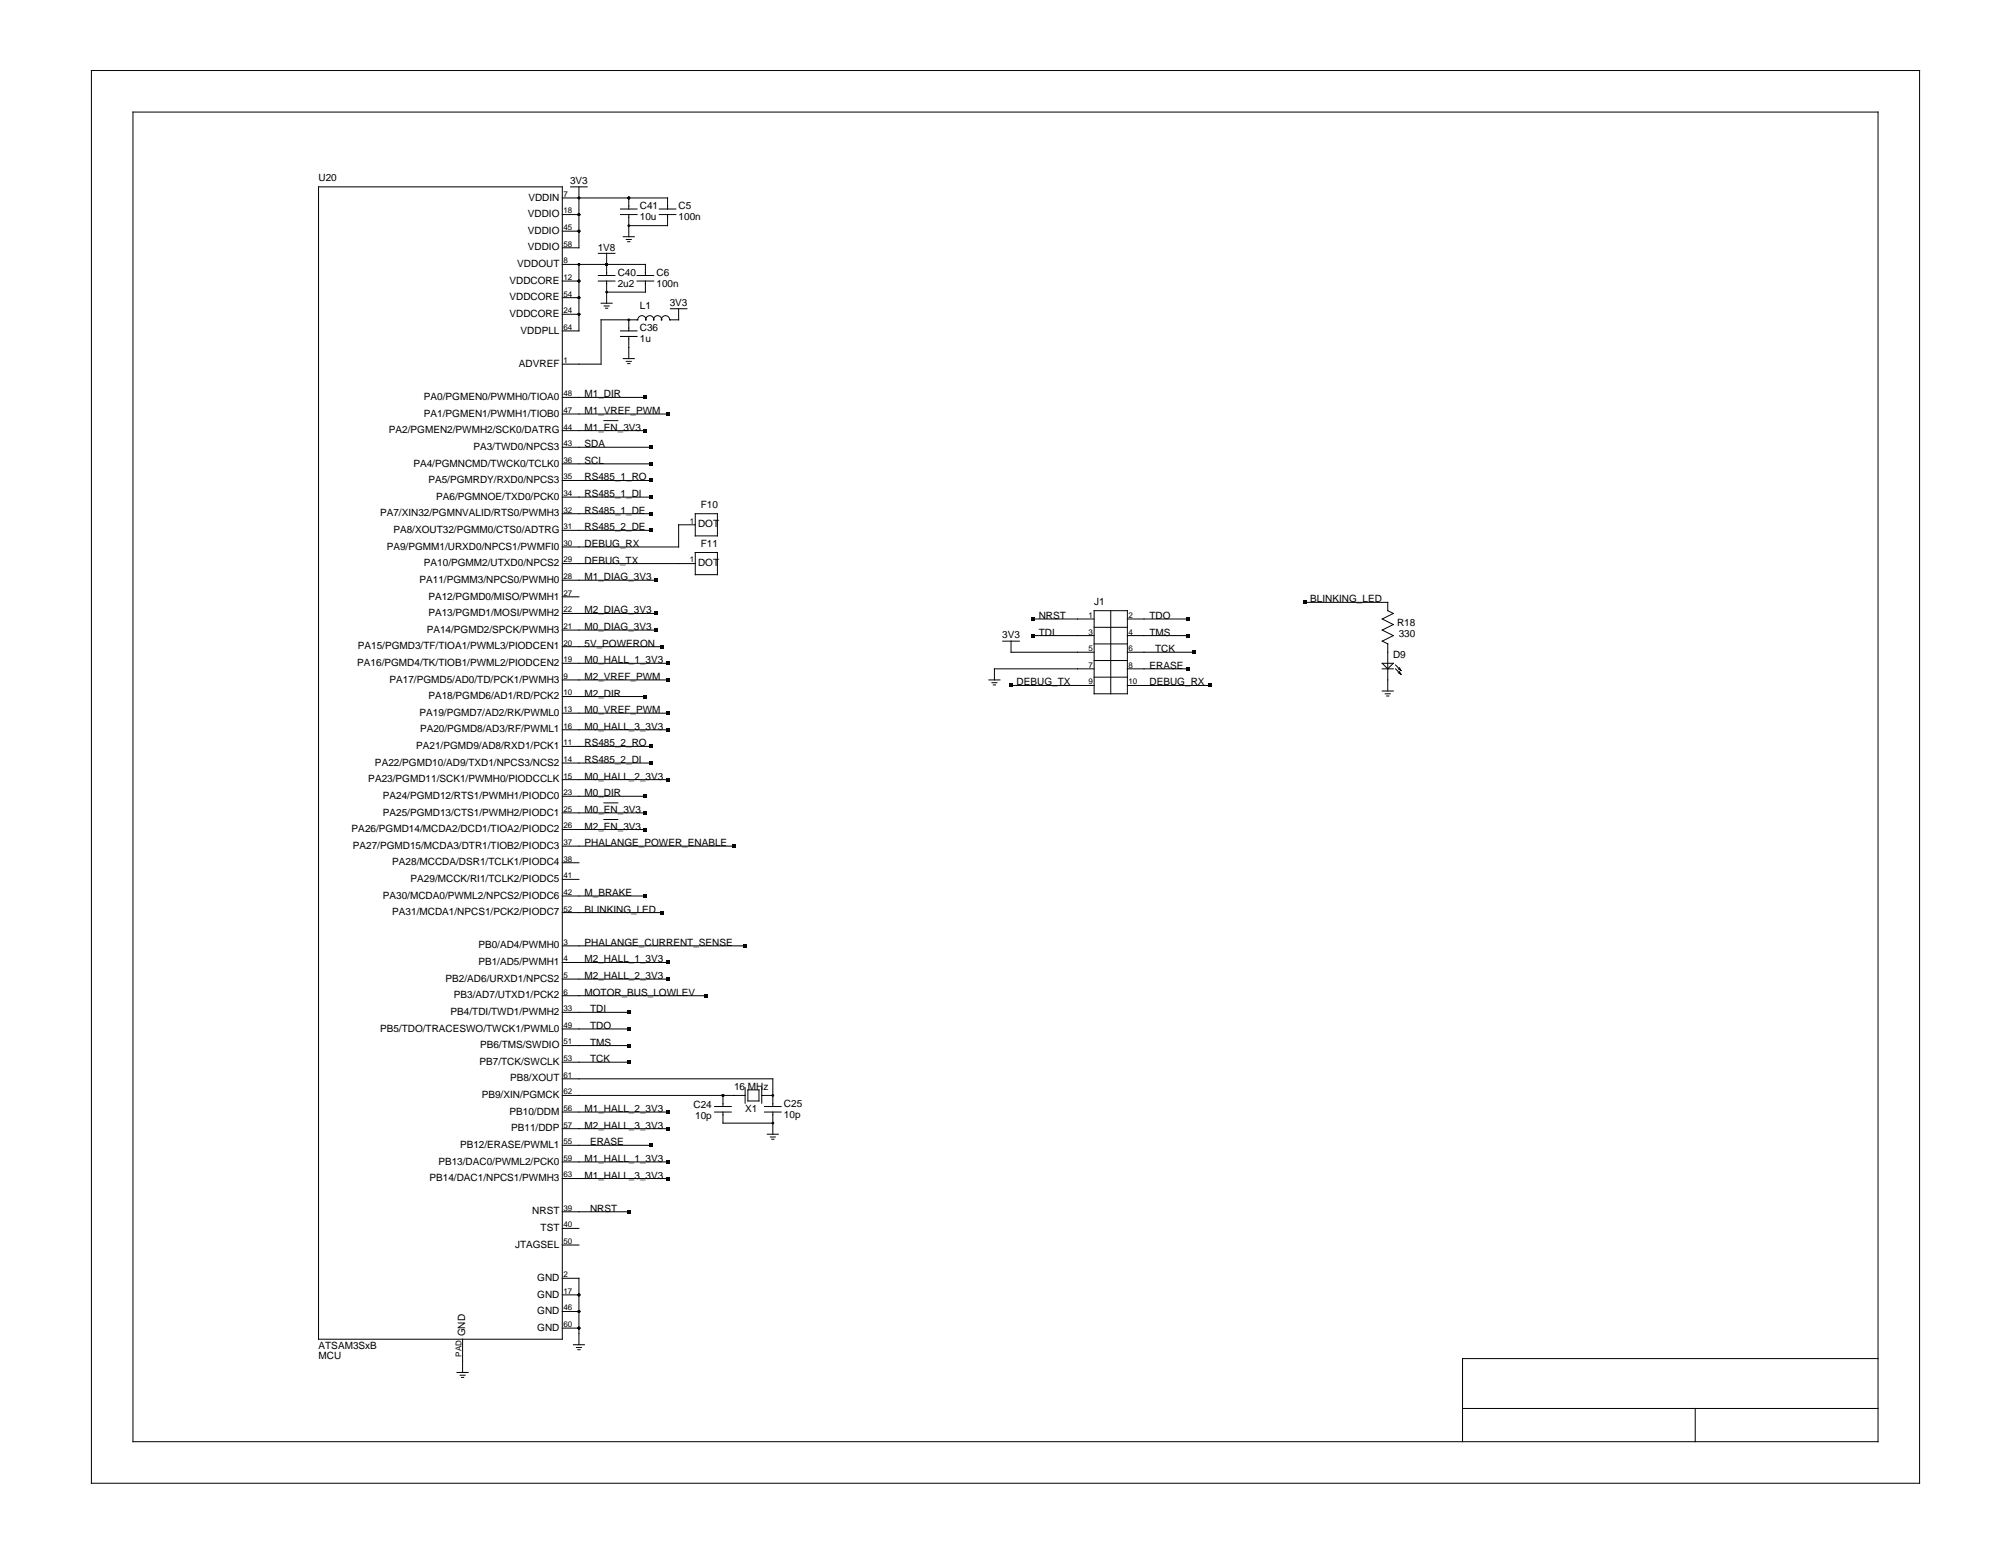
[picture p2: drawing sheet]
<svg xmlns="http://www.w3.org/2000/svg" width="279mm" height="216mm" viewBox="0 0 279 216" stroke-linecap="round" stroke-linejoin="round" font-family="sans-serif">
<defs><g id="words">
<g font-size="1.4">
<text x="44.3" y="25.2">U20</text>
<text x="73.4" y="27.9">VDDIN</text>
<text x="79.2" y="25.6">3V3</text>
<text x="88.9" y="29">C41</text>
<text x="94.3" y="29">C5</text>
<text x="73.3" y="30.2">VDDIO</text>
<text x="73.3" y="32.5">VDDIO</text>
<text x="73.3" y="34.8">VDDIO</text>
<text x="83" y="34.8">1V8</text>
<text x="88.9" y="30.6">10u</text>
<text x="94.3" y="30.6">100n</text>
<text x="70.8" y="39.4">VDDCORE</text>
<text x="70.8" y="41.7">VDDCORE</text>
<text x="71.9" y="37.1">VDDOUT</text>
<text x="85.8" y="38.3">C40</text>
<text x="85.8" y="39.8">2u2</text>
<text x="91.2" y="38.3">C6</text>
<text x="91.2" y="39.8">100n</text>
<text x="70.8" y="44">VDDCORE</text>
<text x="72.3" y="46.3">VDDPLL</text>
<text x="88.9" y="42.9">L1</text>
<text x="88.9" y="46">C36</text>
<text x="88.9" y="47.5">1u</text>
<text x="93.1" y="42.5">3V3</text>
<text x="72.1" y="51">ADVREF</text>
<text x="58.9" y="55.6">PA0/PGMEN0/PWMH0/TIOA0</text>
<text x="58.9" y="57.9">PA1/PGMEN1/PWMH1/TIOB0</text>
<text x="81.2" y="57.5">M1_VREF_PWM</text>
<text x="81.2" y="55.2">M1_DIR</text>
<text x="81.2" y="59.8">M1_EN_3V3</text>
<text x="54" y="60.2">PA2/PGMEN2/PWMH2/SCK0/DATRG</text>
<text x="57.4" y="64.8">PA4/PGMNCMD/TWCK0/TCLK0</text>
<text x="65.8" y="62.5">PA3/TWD0/NPCS3</text>
<text x="81.2" y="64.4">SCL</text>
<text x="81.2" y="62.1">SDA</text>
<text x="52.8" y="71.7">PA7/XIN32/PGMNVALID/RTS0/PWMH3</text>
<text x="59.5" y="67.1">PA5/PGMRDY/RXD0/NPCS3</text>
<text x="60.6" y="69.4">PA6/PGMNOE/TXD0/PCK0</text>
<text x="81.2" y="69.1">RS485_1_DI</text>
<text x="81.2" y="71.4">RS485_1_DE</text>
<text x="81.2" y="66.8">RS485_1_RO</text>
<text x="97.4" y="70.6">F10</text>
<text x="53.7" y="76.4">PA9/PGMM1/URXD0/NPCS1/PWMFI0</text>
<text x="54.7" y="74.1">PA8/XOUT32/PGMM0/CTS0/ADTRG</text>
<text x="81.2" y="73.7">RS485_2_DE</text>
<text x="81.2" y="76">DEBUG_RX</text>
<text x="97" y="73.3">DOT</text>
<text x="97.4" y="76">F11</text>
<text x="58.3" y="81">PA11/PGMM3/NPCS0/PWMH0</text>
<text x="58.9" y="78.7">PA10/PGMM2/UTXD0/NPCS2</text>
<text x="59.5" y="83.3">PA12/PGMD0/MISO/PWMH1</text>
<text x="81.2" y="78.3">DEBUG_TX</text>
<text x="81.2" y="80.6">M1_DIAG_3V3</text>
<text x="97" y="78.7">DOT</text>
<text x="182" y="83.7">BLINKING_LED</text>
<text x="59.3" y="87.9">PA14/PGMD2/SPCK/PWMH3</text>
<text x="59.5" y="85.6">PA13/PGMD1/MOSI/PWMH2</text>
<text x="81.2" y="89.8">5V_POWERON</text>
<text x="81.2" y="85.2">M2_DIAG_3V3</text>
<text x="81.2" y="87.5">M0_DIAG_3V3</text>
<text x="139.2" y="88.7">3V3</text>
<text x="144.3" y="86">NRST</text>
<text x="144.3" y="88.3">TDI</text>
<text x="152" y="84.1">J1</text>
<text x="159.7" y="88.3">TMS</text>
<text x="159.7" y="86">TDO</text>
<text x="194.1" y="87">R18</text>
<text x="194.3" y="88.5">330</text>
<text x="49.6" y="92.5">PA16/PGMD4/TK/TIOB1/PWML2/PIODCEN2</text>
<text x="49.7" y="90.2">PA15/PGMD3/TF/TIOA1/PWML3/PIODCEN1</text>
<text x="54.1" y="94.8">PA17/PGMD5/AD0/TD/PCK1/PWMH3</text>
<text x="81.2" y="94.5">M2_VREF_PWM</text>
<text x="81.2" y="92.2">M0_HALL_1_3V3</text>
<text x="141.2" y="95.2">DEBUG_TX</text>
<text x="159.7" y="92.9">ERASE</text>
<text x="159.7" y="95.2">DEBUG_RX</text>
<text x="160.5" y="90.6">TCK</text>
<text x="193.5" y="91.4">D9</text>
<text x="58.3" y="99.5">PA19/PGMD7/AD2/RK/PWML0</text>
<text x="58.4" y="101.8">PA20/PGMD8/AD3/RF/PWML1</text>
<text x="59.5" y="97.1">PA18/PGMD6/AD1/RD/PCK2</text>
<text x="81.2" y="99.1">M0_VREF_PWM</text>
<text x="81.2" y="101.4">M0_HALL_3_3V3</text>
<text x="81.2" y="96.8">M2_DIR</text>
<text x="52.1" y="106.4">PA22/PGMD10/AD9/TXD1/NPCS3/NCS2</text>
<text x="57.8" y="104.1">PA21/PGMD9/AD8/RXD1/PCK1</text>
<text x="81.2" y="106">RS485_2_DI</text>
<text x="81.2" y="103.7">RS485_2_RO</text>
<text x="51.2" y="108.7">PA23/PGMD11/SCK1/PWMH0/PIODCCLK</text>
<text x="53.2" y="111">PA24/PGMD12/RTS1/PWMH1/PIODC0</text>
<text x="53.2" y="113.3">PA25/PGMD13/CTS1/PWMH2/PIODC1</text>
<text x="81.2" y="108.3">M0_HALL_2_3V3</text>
<text x="81.2" y="112.9">M0_EN_3V3</text>
<text x="81.2" y="110.6">M0_DIR</text>
<text x="48.9" y="115.6">PA26/PGMD14/MCDA2/DCD1/TIOA2/PIODC2</text>
<text x="49" y="117.9">PA27/PGMD15/MCDA3/DTR1/TIOB2/PIODC3</text>
<text x="81.2" y="115.2">M2_EN_3V3</text>
<text x="81.2" y="117.6">PHALANGE_POWER_ENABLE</text>
<text x="53.2" y="124.9">PA30/MCDA0/PWML2/NPCS2/PIODC6</text>
<text x="54.5" y="120.2">PA28/MCCDA/DSR1/TCLK1/PIODC4</text>
<text x="57" y="122.5">PA29/MCCK/RI1/TCLK2/PIODC5</text>
<text x="81.2" y="124.5">M_BRAKE</text>
<text x="54.5" y="127.2">PA31/MCDA1/NPCS1/PCK2/PIODC7</text>
<text x="66.5" y="131.8">PB0/AD4/PWMH0</text>
<text x="81.2" y="126.8">BLINKING_LED</text>
<text x="81.2" y="131.4">PHALANGE_CURRENT_SENSE</text>
<text x="61.9" y="136.4">PB2/AD6/URXD1/NPCS2</text>
<text x="66.5" y="134.1">PB1/AD5/PWMH1</text>
<text x="81.2" y="136">M2_HALL_2_3V3</text>
<text x="81.2" y="133.7">M2_HALL_1_3V3</text>
<text x="52.8" y="143.3">PB5/TDO/TRACESWO/TWCK1/PWML0</text>
<text x="62.6" y="141">PB4/TDI/TWD1/PWMH2</text>
<text x="63.1" y="138.7">PB3/AD7/UTXD1/PCK2</text>
<text x="81.2" y="138.3">MOTOR_BUS_LOWLEV</text>
<text x="82" y="140.6">TDI</text>
<text x="82" y="143">TDO</text>
<text x="66.6" y="147.9">PB7/TCK/SWCLK</text>
<text x="66.7" y="145.6">PB6/TMS/SWDIO</text>
<text x="82" y="145.3">TMS</text>
<text x="82" y="147.6">TCK</text>
<text x="66.9" y="152.6">PB9/XIN/PGMCK</text>
<text x="70.8" y="154.9">PB10/DDM</text>
<text x="70.9" y="150.3">PB8/XOUT</text>
<text x="81.2" y="154.5">M1_HALL_2_3V3</text>
<text x="96.4" y="154">C24</text>
<text x="96.6" y="155.5">10p</text>
<text x="102" y="151.4">16 MHz</text>
<text x="103.5" y="154.5">X1</text>
<text x="108.9" y="153.7">C25</text>
<text x="108.9" y="155.3">10p</text>
<text x="60.9" y="161.8">PB13/DAC0/PWML2/PCK0</text>
<text x="63.9" y="159.5">PB12/ERASE/PWML1</text>
<text x="71" y="157.2">PB11/DDP</text>
<text x="81.2" y="161.4">M1_HALL_1_3V3</text>
<text x="81.2" y="156.8">M2_HALL_3_3V3</text>
<text x="82" y="159.1">ERASE</text>
<text x="59.7" y="164.1">PB14/DAC1/NPCS1/PWMH3</text>
<text x="81.2" y="163.7">M1_HALL_3_3V3</text>
<text x="71.6" y="173.3">JTAGSEL</text>
<text x="74" y="168.7">NRST</text>
<text x="75.1" y="171">TST</text>
<text x="82" y="168.4">NRST</text>
<text x="74.7" y="178">GND</text>
<text x="64.6" y="185.7" transform="rotate(-90 64.6 185.7)">GND</text>
<text x="74.7" y="180.3">GND</text>
<text x="74.7" y="182.6">GND</text>
<text x="74.7" y="184.9">GND</text>
<text x="44.3" y="188.8">MCU</text>
<text x="44.3" y="187.4">ATSAM3SxB</text>
</g>
<g font-size="1.1">
<text x="78.3" y="29.7">18</text>
<text x="78.3" y="27.3">7</text>
<text x="78.3" y="32">45</text>
<text x="78.3" y="34.3">58</text>
<text x="78.3" y="36.6">8</text>
<text x="78.3" y="38.9">12</text>
<text x="78.3" y="41.2">54</text>
<text x="78.3" y="43.5">24</text>
<text x="78.3" y="45.8">64</text>
<text x="78.3" y="50.4">1</text>
<text x="78.3" y="55.1">48</text>
<text x="78.3" y="57.4">47</text>
<text x="78.3" y="59.7">44</text>
<text x="78.3" y="64.3">36</text>
<text x="78.3" y="62">43</text>
<text x="78.3" y="71.2">32</text>
<text x="78.3" y="66.6">35</text>
<text x="78.3" y="68.9">34</text>
<text x="78.3" y="73.5">31</text>
<text x="78.3" y="75.8">30</text>
<text x="95.8" y="72.8">1</text>
<text x="78.3" y="78.1">29</text>
<text x="78.3" y="82.8">27</text>
<text x="78.3" y="80.5">28</text>
<text x="95.8" y="78.1">1</text>
<text x="78.3" y="85.1">22</text>
<text x="78.3" y="87.4">21</text>
<text x="78.3" y="89.7">20</text>
<text x="151.2" y="88.2">3</text>
<text x="151.2" y="85.8">1</text>
<text x="156.8" y="88.2">4</text>
<text x="156.8" y="85.8">2</text>
<text x="78.3" y="94.3">9</text>
<text x="78.3" y="92">19</text>
<text x="151.2" y="95.1">9</text>
<text x="151.2" y="92.8">7</text>
<text x="151.2" y="90.5">5</text>
<text x="156.8" y="95.1">10</text>
<text x="156.8" y="92.8">8</text>
<text x="156.8" y="90.5">6</text>
<text x="78.3" y="98.9">13</text>
<text x="78.3" y="96.6">10</text>
<text x="78.3" y="101.2">16</text>
<text x="78.3" y="105.9">14</text>
<text x="78.3" y="103.5">11</text>
<text x="78.3" y="108.2">15</text>
<text x="78.3" y="110.5">23</text>
<text x="78.3" y="112.8">25</text>
<text x="78.3" y="119.7">38</text>
<text x="78.3" y="115.1">26</text>
<text x="78.3" y="117.4">37</text>
<text x="78.3" y="122">41</text>
<text x="78.3" y="124.3">42</text>
<text x="78.3" y="126.6">52</text>
<text x="78.3" y="131.3">3</text>
<text x="78.3" y="133.6">4</text>
<text x="78.3" y="135.9">5</text>
<text x="78.3" y="142.8">49</text>
<text x="78.3" y="140.5">33</text>
<text x="78.3" y="138.2">6</text>
<text x="78.3" y="147.4">53</text>
<text x="78.3" y="149.7">61</text>
<text x="78.3" y="145.1">51</text>
<text x="78.3" y="154.3">56</text>
<text x="78.3" y="152">62</text>
<text x="78.3" y="159">55</text>
<text x="78.3" y="161.3">59</text>
<text x="78.3" y="156.7">57</text>
<text x="78.3" y="163.6">63</text>
<text x="78.3" y="172.8">50</text>
<text x="78.3" y="170.5">40</text>
<text x="78.3" y="168.2">39</text>
<text x="78.3" y="177.4">2</text>
<text x="78.3" y="179.7">17</text>
<text x="78.3" y="182.1">46</text>
<text x="78.3" y="184.4">60</text>
<text x="64.1" y="188.5" transform="rotate(-90 64.1 188.5)">PAD</text>
</g>
</g></defs>
<g fill="none" stroke="#000" stroke-width=".14">
<path d="M12.7 9.8h254v196.3h-254zM18.5 15.6h242.4v184.7h-242.4zM44.3 26h33.8v160.1h-33.8zM78.1 27.5h14.6v1.5M78.1 29.8h2.3M78.1 32.1h2.3M78.1 36.7h11.6v1.6M78.1 39h2.3M79.3 26h2.3M80.4 26v8.4h-2.3M80.4 36.7v9.3h-2.3M83.1 39h2.3"/>
<path d="M83.1 35.2h2.3M83.1 38.3h2.3M84.3 35.2v3.1M84.3 39v3.1M86.2 29.8h2.3M86.2 29h2.3M86.6 32.9h1.5M87 33.3h.7M87.2 33.6h.3M87.4 27.5v1.5M87.4 29.8v3.1M88.5 39h2.3"/>
<path d="M88.5 38.3h2.3M89.7 39v1.6h-5.4M91.6 29.8h2.3M91.6 29h2.3M92.7 29.8v1.5h-5.3M78.1 57.5h14.6M78.1 55.2h11.6M78.1 41.4h2.3M78.1 43.7h2.3M78.1 59.8h11.6M83.5 42.1h1.6M83.9 58.4h1.9"/>
<path d="M83.9 42.5h.7M84.1 42.8h.3M86.2 46h2.3M86.2 46.7h2.3M86.6 49.8h1.5M87 50.2h.7M87.2 50.5h.3M87.4 44.4v1.6M87.4 46.7v3.1M93.1 42.9h2.3M94.3 42.9v1.5h-1.3a.56 .56 0 0 0-.5-.6 .56 .56 0 0 0-.6 .7 .55 .55 0 0 0-.5-.6 .55 .55 0 0 0-.6 .6 .55 .55 0 0 0-.5-.6 .55 .55 0 0 0-.6 .6 .56 .56 0 0 0-.5-.7 .56 .56 0 0 0-.6 .6h-5.1v6.2h-5.4M78.1 69.1h12.3"/>
<path d="M78.1 71.4h12.3M78.1 66.8h12.3M78.1 62.1h12.3M78.1 64.4h12.3M78.1 73.7h12.3M78.1 78.3h18.5M96.6 71.4h3.1v3.1h-3.1zM96.6 72.9h-2.3v3.1h-16.2M96.6 76.8h3.1v3h-3.1zM78.1 99.1h14.6M78.1 94.5h14.6M78.1 92.2h14.6"/>
<path d="M78.1 96.8h11.6M78.1 89.8h13.9M78.1 80.6h13.1M78.1 82.9h2.3M78.1 85.2h13.1M78.1 87.5h13.1M137.4 94.5h1.5M137.8 94.8h.7M138 95.2h.3M139.3 89.1h2.3M140.5 89.1v1.5h11.5M140.5 95.2h11.5"/>
<path d="M143.5 86h8.5M143.5 88.3h8.5M152 92.9h-13.8v1.6M152 84.8h4.6v11.6h-4.6zM152 94.1h4.6M152 91.8h4.6M152 89.5h4.6M152 87.2h4.6M154.3 84.8v11.6M156.6 86h8.5M156.6 88.3h8.5M156.6 90.6h9.3"/>
<path d="M156.6 92.9h8.5M156.6 95.2h11.6M181.3 83.7h11.5v1.1l.8 .4-1.6 .8 1.6 .8-1.6 .7 1.6 .8-1.6 .8M192 92.2h1.6l-.8 .7zM192 92.9h1.6M192 89.1l.8 .4M192 96h1.6M192.5 96.4h.7M192.7 96.7h.3M192.8 89.4v6.6M193.9 92.4l.8 .8M193.9 92.9l.8 .8"/>
<path d="M194.3 92.9l.4 .3M194.3 93.5l.4 .2M194.4 92.8l.3 .4M194.4 93.3l.3 .4M78.1 101.4h14.6M78.1 108.3h14.6M78.1 103.7h12.3M78.1 106h12.3M78.1 110.6h11.6M78.1 112.9h11.6M78.1 115.2h11.6M78.1 117.6h23.9"/>
<path d="M78.1 119.9h2.3M83.9 113.9h1.9M83.9 111.5h1.9M78.1 126.8h13.9M78.1 136h14.6M78.1 133.7h14.6M78.1 124.5h11.6M78.1 122.2h2.3M78.1 131.4h25.4M78.1 138.3h20M78.1 145.3h9.3M78.1 147.6h9.3"/>
<path d="M78.1 159.1h12.3M78.1 140.6h9.3M78.1 143h9.3M78.1 152.2h25.4M78.1 154.5h14.6M78.1 156.8h14.6M78.1 149.9h29.3v3.8M99.3 154.5h2.3M99.3 153.7h2.3M100.4 152.2v1.5M100.4 154.5v1.5h7M103.5 151.1v2.2"/>
<path d="M103.9 151.4h1.5v1.6h-1.5zM105.8 152.2h1.6M105.8 151.1v2.2M106.2 154.5h2.3M106.2 153.7h2.3M106.6 157.6h1.5M107 158h.7M107.2 158.3h.3M107.4 154.5v3.1M78.1 177.6h2.3v9.2M78.1 168.4h9.3M78.1 163.7h14.6"/>
<path d="M78.1 161.4h14.6M78.1 170.7h2.3M78.1 173h2.3M78.1 179.9h2.3M63.5 190.7h1.5M63.9 191.1h.7M64.1 191.4h.3M64.3 186.1v4.6M78.1 182.2h2.3M78.1 184.5h2.3M79.7 186.8h1.5M80.1 187.2h.7"/>
<path d="M80.3 187.5h.3M203.2 195.7h57.7M235.5 195.7v4.6M260.9 188.8h-57.7v11.5"/>
</g>
<g fill="#000">
<path d="M89.4 55h.5v.4h-.5zM89.4 59.6h.5v.5h-.5zM92.5 57.3h.5v.4h-.5zM90.2 68.8h.5v.5h-.5zM90.2 71.1h.5v.5h-.5zM90.2 66.5h.5v.5h-.5zM90.2 64.2h.5v.5h-.5zM90.2 61.9h.5v.5h-.5zM90.2 73.5h.5v.4h-.5zM89.4 96.5h.5v.5h-.5zM91 85h.4v.5h-.4zM91 87.3h.4v.5h-.4z"/>
<path d="M91 80.4h.4v.4h-.4zM91.7 89.6h.5v.5h-.5zM92.5 98.9h.5v.4h-.5zM92.5 94.2h.5v.5h-.5zM92.5 91.9h.5v.5h-.5zM140.2 95h.5v.5h-.5zM143.3 85.8h.5v.4h-.5zM143.3 88.1h.5v.4h-.5zM164.9 88.1h.4v.4h-.4zM164.9 85.8h.4v.4h-.4zM164.9 92.7h.4v.5h-.4zM165.6 90.4h.5v.4h-.5z"/>
<path d="M167.9 95h.5v.5h-.5zM181 83.5h.5v.4h-.5zM89.4 115h.5v.5h-.5zM89.4 112.7h.5v.5h-.5zM89.4 110.4h.5v.5h-.5zM90.2 105.8h.5v.4h-.5zM90.2 103.5h.5v.4h-.5zM92.5 101.2h.5v.4h-.5zM92.5 108.1h.5v.4h-.5zM101.8 117.3h.4v.5h-.4zM89.4 124.3h.5v.4h-.5zM91.7 126.6h.5v.4h-.5z"/>
<path d="M92.5 135.8h.5v.5h-.5zM92.5 133.5h.5v.4h-.5zM97.9 138.1h.5v.5h-.5zM103.3 131.2h.5v.4h-.5zM87.1 145h.5v.5h-.5zM87.1 147.3h.5v.5h-.5zM87.1 140.4h.5v.5h-.5zM87.1 142.7h.5v.5h-.5zM90.2 158.9h.5v.4h-.5zM92.5 154.3h.5v.4h-.5zM92.5 156.6h.5v.4h-.5zM87.1 168.1h.5v.5h-.5z"/>
<path d="M92.5 163.5h.5v.5h-.5zM92.5 161.2h.5v.5h-.5z"/>
<circle cx="80.4" cy="39" r=".19"/>
<circle cx="80.4" cy="32.1" r=".19"/>
<circle cx="80.4" cy="36.7" r=".19"/>
<circle cx="80.4" cy="29.8" r=".19"/>
<circle cx="80.4" cy="27.5" r=".19"/>
<circle cx="84.3" cy="36.7" r=".19"/>
<circle cx="87.4" cy="31.3" r=".19"/>
<circle cx="87.4" cy="27.5" r=".19"/>
<circle cx="80.4" cy="43.7" r=".19"/>
<circle cx="80.4" cy="41.4" r=".19"/>
<circle cx="84.3" cy="40.6" r=".19"/>
<circle cx="87.4" cy="44.4" r=".19"/>
<circle cx="100.4" cy="152.2" r=".19"/>
<circle cx="107.4" cy="152.2" r=".19"/>
<circle cx="107.4" cy="156" r=".19"/>
<circle cx="80.4" cy="179.9" r=".19"/>
<circle cx="80.4" cy="182.2" r=".19"/>
<circle cx="80.4" cy="184.5" r=".19"/>
</g>
<use href="#words"/>
</svg>
